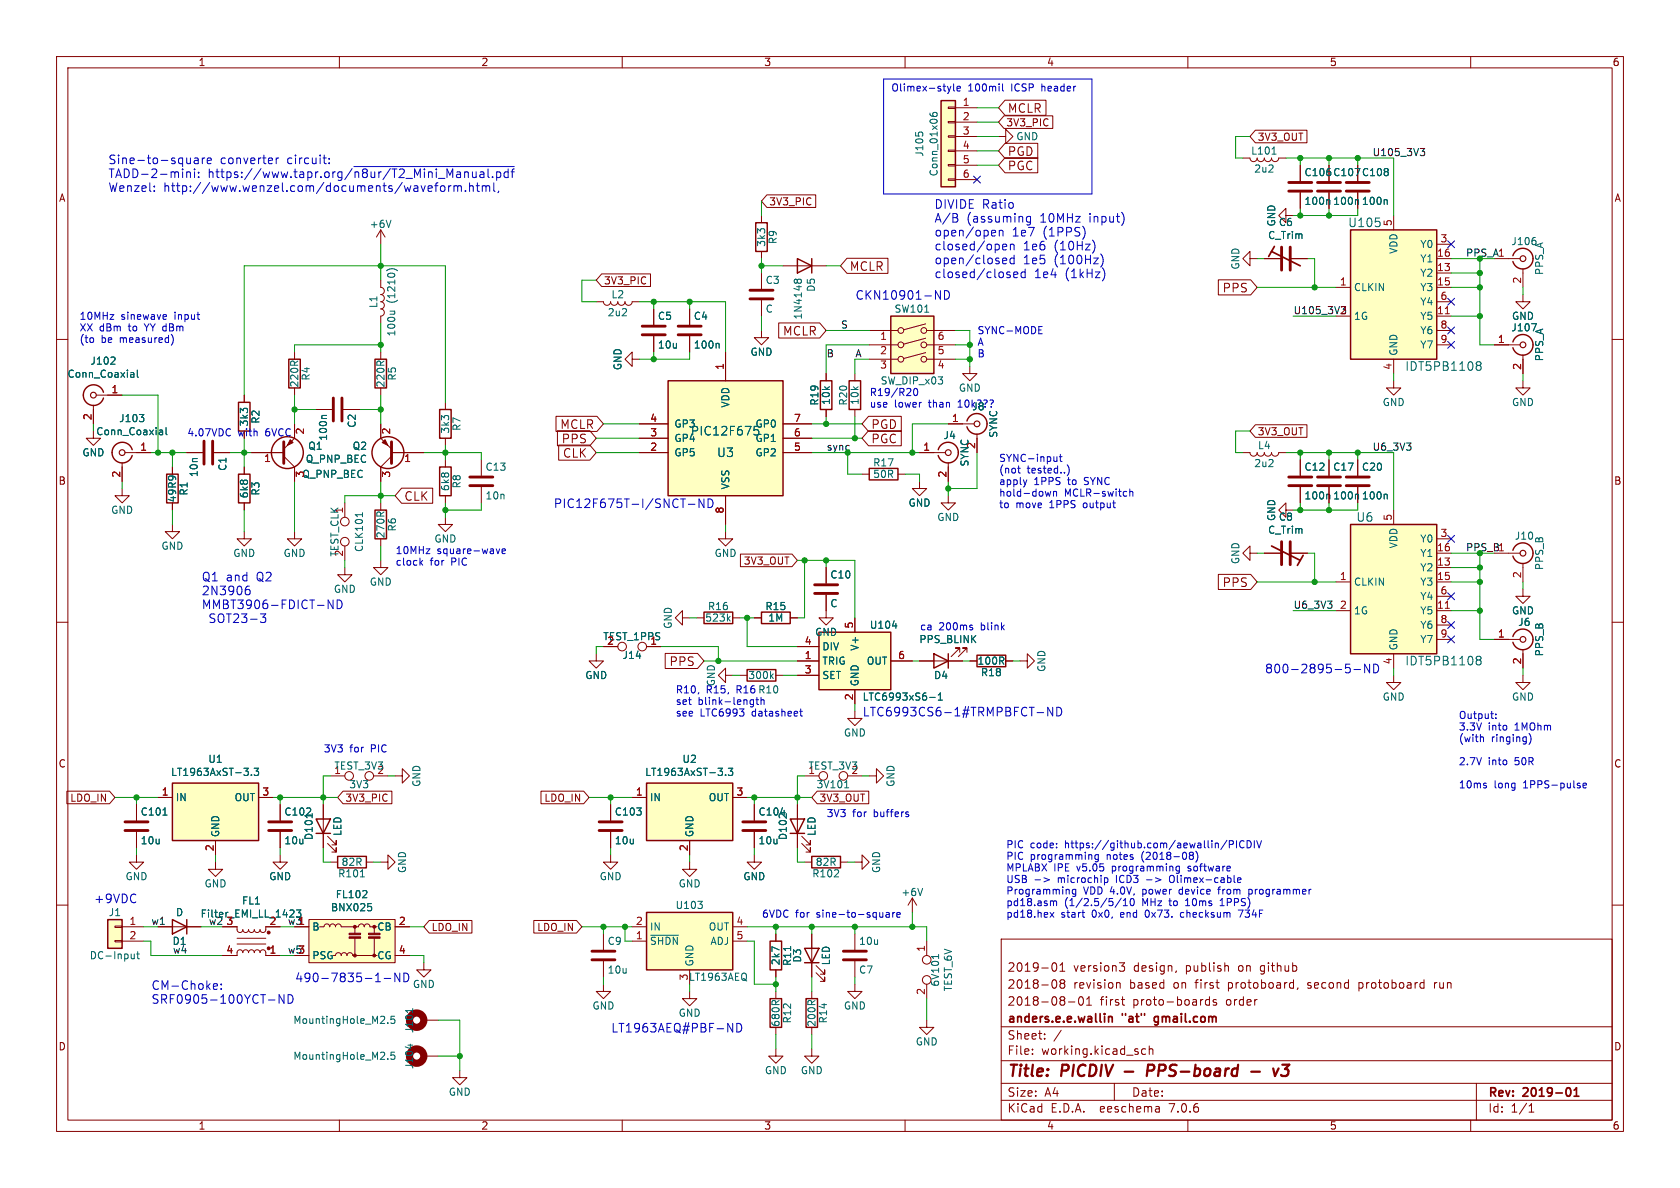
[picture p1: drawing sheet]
<svg xmlns="http://www.w3.org/2000/svg" width="297mm" height="210mm" viewBox="0 0 297 210" stroke-linecap="round" stroke-linejoin="round" font-family="sans-serif">
<defs><g id="words">
<g font-size="2.8" fill="#840000">
<text x="178" y="190.9">Title:</text>
<text x="187.7" y="190.9">PICDIV</text>
<text x="204.4" y="190.9">PPS-board</text>
</g>
<g font-size="2.1" fill="#840000">
<text x="178.1" y="20.1">MCLR</text>
<text x="178.1" y="27.8">PGD</text>
<text x="178.1" y="30.3">PGC</text>
<text x="150.1" y="48.1">MCLR</text>
<text x="216.1" y="51.9">PPS</text>
<text x="138.4" y="59.5">MCLR</text>
<text x="99" y="76">MCLR</text>
<text x="153.9" y="76">PGD</text>
<text x="99.2" y="78.6">PPS</text>
<text x="99.5" y="81.1">CLK</text>
<text x="153.9" y="78.6">PGC</text>
<text x="71.4" y="88.7">CLK</text>
<text x="216.1" y="104">PPS</text>
<text x="118.3" y="117.9">PPS</text>
<text x="178" y="172">2019-01</text>
<text x="189.7" y="172">version3</text>
<text x="200.5" y="172">design,</text>
<text x="209.8" y="172">publish</text>
<text x="219.2" y="172">on</text>
<text x="223.2" y="172">github</text>
<text x="178" y="178">2018-08-01</text>
<text x="178" y="175">2018-08</text>
<text x="189.7" y="175">revision</text>
<text x="194.4" y="178">first</text>
<text x="199.7" y="175">based</text>
<text x="200.3" y="178">proto-boards</text>
<text x="207.6" y="175">on</text>
<text x="211.6" y="175">first</text>
<text x="216.9" y="178">order</text>
<text x="217.5" y="175">protoboard,</text>
<text x="231.7" y="175">second</text>
<text x="240.9" y="175">protoboard</text>
<text x="254.4" y="175">run</text>
<text x="178" y="184">Sheet:</text>
<text x="178" y="181.2">anders.e.e.wallin</text>
<text x="198.5" y="181.2">&quot;at&quot;</text>
<text x="204.8" y="181.2">gmail.com</text>
<text x="178" y="186.7">File:</text>
<text x="184.1" y="186.7">working.kicad_sch</text>
<text x="178" y="196.9">KiCad</text>
<text x="178" y="194.1">Size:</text>
<text x="184.7" y="194.1">A4</text>
<text x="185.7" y="196.9">E.D.A.</text>
<text x="194.6" y="196.9">eeschema</text>
<text x="200" y="194.1">Date:</text>
<text x="207" y="196.9">7.0.6</text>
<text x="263" y="194.3">Rev:</text>
<text x="263" y="196.9">Id:</text>
<text x="267.1" y="196.9">1/1</text>
<text x="269.4" y="194.3">2019-01</text>
</g>
<g font-size="2.1" fill="#0000c2">
<text x="19" y="29.1">Sine-to-square</text>
<text x="38.9" y="29.1">converter</text>
<text x="50.8" y="29.1">circuit:</text>
<text x="19" y="31.6">TADD-2-mini:</text>
<text x="19" y="34">Wenzel:</text>
<text x="28.9" y="34">http://www.wenzel.com/documents/waveform.html,</text>
<text x="36.7" y="31.6">https://www.tapr.org/~{n8ur/T2_Mini_Manual.pdf}</text>
<text x="165.1" y="37">DIVIDE Ratio</text>
<text x="165.1" y="39.5">A/B</text>
<text x="165.1" y="41.9">open/open</text>
<text x="170.8" y="39.5">(assuming</text>
<text x="178.9" y="41.9">1e7</text>
<text x="183.9" y="39.5">10MHz</text>
<text x="184.4" y="41.9">(1PPS)</text>
<text x="192.7" y="39.5">input)</text>
<text x="165.1" y="44.4">closed/open</text>
<text x="165.1" y="46.8">open/closed</text>
<text x="180.9" y="44.4">1e6</text>
<text x="180.9" y="46.8">1e5</text>
<text x="186.4" y="44.4">(10Hz)</text>
<text x="186.4" y="46.8">(100Hz)</text>
<text x="151.1" y="53.1">CKN10901-ND</text>
<text x="165.1" y="49.3">closed/closed</text>
<text x="182.8" y="49.3">1e4</text>
<text x="188.3" y="49.3">(1kHz)</text>
<text x="97.8" y="89.9">PIC12F675T-I/SNCT-ND</text>
<text x="35.6" y="102.9">Q1</text>
<text x="35.6" y="105.3">2N3906</text>
<text x="35.6" y="107.8">MMBT3906-FDICT-ND</text>
<text x="39.9" y="102.9">and</text>
<text x="45.4" y="102.9">Q2</text>
<text x="36.9" y="110.2">SOT23-3</text>
<text x="223.5" y="119.1">800-2895-5-ND</text>
<text x="152.4" y="126.8">LTC6993CS6-1#TRMPBFCT-ND</text>
<text x="16.5" y="159.8">+9VDC</text>
<text x="52.1" y="173.7">490-7835-1-ND</text>
<text x="26.7" y="175.1">CM-Choke:</text>
<text x="26.7" y="177.6">SRF0905-100YCT-ND</text>
<text x="107.9" y="182.6">LT1963AEQ#PBF-ND</text>
</g>
<g font-size="2.1" fill="#006464">
<text x="238.2" y="40.4">U105</text>
<text x="248.3" y="65.8">IDT5PB1108</text>
<text x="122" y="77.2">PIC12F675</text>
<text x="126.7" y="81">U3</text>
<text x="239.7" y="92.4">U6</text>
<text x="248.3" y="117.8">IDT5PB1108</text>
</g>
<g font-size="1.8" fill="#840000">
<text x="35" y="11.9">1</text>
<text x="85" y="11.9">2</text>
<text x="135" y="11.9">3</text>
<text x="185" y="11.9">4</text>
<text x="235" y="11.9">5</text>
<text x="285" y="11.9">6</text>
<text x="177.8" y="22.5">3V3_PIC</text>
<text x="222.2" y="25.1">3V3_OUT</text>
<text x="10.3" y="35.9">A</text>
<text x="285.3" y="35.9">A</text>
<text x="135.9" y="36.5">3V3_PIC</text>
<text x="106.7" y="50.5">3V3_PIC</text>
<text x="42.1" y="77.2">with</text>
<text x="222.2" y="77.2">3V3_OUT</text>
<text x="10.3" y="85.9">B</text>
<text x="285.3" y="85.9">B</text>
<text x="131.4" y="100">3V3_OUT</text>
<text x="10.3" y="135.9">C</text>
<text x="285.3" y="135.9">C</text>
<text x="12.3" y="141.9">LDO_IN</text>
<text x="61" y="141.9">3V3_PIC</text>
<text x="96.1" y="141.9">LDO_IN</text>
<text x="144.8" y="141.9">3V3_OUT</text>
<text x="76.2" y="164.8">LDO_IN</text>
<text x="94.9" y="164.8">LDO_IN</text>
<text x="10.3" y="185.9">D</text>
<text x="285.3" y="185.9">D</text>
<text x="35" y="199.9">1</text>
<text x="85" y="199.9">2</text>
<text x="135" y="199.9">3</text>
<text x="185" y="199.9">4</text>
<text x="235" y="199.9">5</text>
<text x="285" y="199.9">6</text>
</g>
<g font-size="1.8" fill="#0000c2">
<text x="157.5" y="16.3">Olimex-style</text>
<text x="171.1" y="16.3">100mil</text>
<text x="178.9" y="16.3">ICSP</text>
<text x="184.4" y="16.3">header</text>
<text x="14" y="56.6">10MHz</text>
<text x="14" y="58.7">XX dBm</text>
<text x="21.4" y="56.6">sinewave</text>
<text x="22.8" y="58.7">to</text>
<text x="25.9" y="58.7">YY dBm</text>
<text x="30.9" y="56.6">input</text>
<text x="172.7" y="59.2">SYNC-MODE</text>
<text x="14" y="60.7">(to</text>
<text x="17.9" y="60.7">be</text>
<text x="21.3" y="60.7">measured)</text>
<text x="172.7" y="61.2">A</text>
<text x="172.7" y="63.3">B</text>
<text x="153.7" y="70.1">R19/R20</text>
<text x="155.6" y="68.2">SW_DIP_x03</text>
<text x="33" y="77.2">4.07VDC</text>
<text x="47" y="77.2">6VCC</text>
<text x="153.7" y="72.1">use</text>
<text x="158.1" y="72.1">lower</text>
<text x="164.3" y="72.1">than</text>
<text x="169.6" y="72.1">10k???</text>
<text x="176.5" y="81.7">SYNC-input</text>
<text x="176.5" y="83.8">(not</text>
<text x="181.6" y="83.8">tested..)</text>
<text x="176.5" y="85.8">apply</text>
<text x="176.5" y="87.9">hold-down</text>
<text x="176.5" y="89.9">to</text>
<text x="179.6" y="89.9">move</text>
<text x="182.8" y="85.8">1PPS</text>
<text x="185.6" y="89.9">1PPS</text>
<text x="188.2" y="87.9">MCLR-switch</text>
<text x="188.9" y="85.8">to</text>
<text x="191.8" y="89.9">output</text>
<text x="192" y="85.8">SYNC</text>
<text x="69.8" y="98">10MHz</text>
<text x="69.8" y="100.1">clock</text>
<text x="76" y="100.1">for</text>
<text x="77.2" y="98">square-wave</text>
<text x="79.9" y="100.1">PIC</text>
<text x="162.6" y="111.5">ca</text>
<text x="166" y="111.5">200ms</text>
<text x="173.5" y="111.5">blink</text>
<text x="119.4" y="122.7">R10,</text>
<text x="119.4" y="124.7">set</text>
<text x="123.4" y="124.7">blink-length</text>
<text x="124.8" y="122.7">R15,</text>
<text x="126.6" y="121.4" transform="rotate(-90 126.6 121.4)">GND</text>
<text x="130.3" y="122.7">R16 R10</text>
<text x="119.4" y="126.8">see</text>
<text x="123.8" y="126.8">LTC6993</text>
<text x="133" y="126.8">datasheet</text>
<text x="257.8" y="127.2">Output:</text>
<text x="257.8" y="129.2">3.3V</text>
<text x="257.8" y="131.3">(with</text>
<text x="263.1" y="129.2">into</text>
<text x="263.6" y="131.3">ringing)</text>
<text x="267.9" y="129.2">1MOhm</text>
<text x="57.1" y="133.1">3V3</text>
<text x="61.8" y="133.1">for</text>
<text x="65.7" y="133.1">PIC</text>
<text x="257.8" y="135.4">2.7V</text>
<text x="263.1" y="135.4">into</text>
<text x="267.9" y="135.4">50R</text>
<text x="257.8" y="139.5">10ms</text>
<text x="264.1" y="139.5">long</text>
<text x="269.4" y="139.5">1PPS-pulse</text>
<text x="146" y="144.5">3V3</text>
<text x="150.7" y="144.5">for</text>
<text x="154.6" y="144.5">buffers</text>
<text x="177.8" y="150">PIC</text>
<text x="177.8" y="152.1">PIC</text>
<text x="177.8" y="154.1">MPLABX</text>
<text x="182.1" y="150">code:</text>
<text x="182.1" y="152.1">programming</text>
<text x="186.3" y="154.1">IPE</text>
<text x="188.4" y="150">https://github.com/aewallin/PICDIV</text>
<text x="190.5" y="154.1">v5.05</text>
<text x="195.7" y="152.1">notes</text>
<text x="196.9" y="154.1">programming</text>
<text x="202.1" y="152.1">(2018-08)</text>
<text x="210.5" y="154.1">software</text>
<text x="177.8" y="156.2">USB</text>
<text x="177.8" y="158.2">Programming</text>
<text x="177.8" y="160.3">pd18.asm</text>
<text x="187.1" y="156.2">microchip</text>
<text x="188.2" y="160.3">(1/2.5/5/10</text>
<text x="191.5" y="158.2">VDD 4.0V,</text>
<text x="197.6" y="156.2">ICD3</text>
<text x="202" y="160.3">MHz</text>
<text x="202.2" y="158.2">power</text>
<text x="203.1" y="156.2">-&gt;</text>
<text x="207" y="160.3">to</text>
<text x="207.4" y="156.2">Olimex-cable</text>
<text x="208.9" y="158.2">device</text>
<text x="210.1" y="160.3">10ms</text>
<text x="216.1" y="158.2">from</text>
<text x="216.4" y="160.3">1PPS)</text>
<text x="221.6" y="158.2">programmer</text>
<text x="134.6" y="162.3">6VDC</text>
<text x="140.6" y="162.3">for</text>
<text x="144.5" y="162.3">sine-to-square</text>
<text x="177.8" y="162.3">pd18.hex</text>
<text x="187.6" y="162.3">start</text>
<text x="193.1" y="162.3">0x0,</text>
<text x="198.4" y="162.3">end</text>
<text x="202.9" y="162.3">0x73.</text>
<text x="209.4" y="162.3">checksum</text>
<text x="219.8" y="162.3">734F</text>
</g>
<g font-size="1.8" fill="#a90000">
<text x="170.1" y="18.8">1</text>
<text x="170.1" y="21.3">2</text>
<text x="170.1" y="23.9">3</text>
<text x="170.1" y="26.4">4</text>
<text x="170.1" y="29">5</text>
<text x="170.1" y="31.5">6</text>
<text x="246.1" y="40.1" transform="rotate(-90 246.1 40.1)">5</text>
<text x="254" y="45.5">16</text>
<text x="254.6" y="42.9">3</text>
<text x="236.8" y="50.5">1</text>
<text x="254" y="48">13</text>
<text x="254" y="50.5">15</text>
<text x="254.6" y="53.1">6</text>
<text x="269" y="50.2" transform="rotate(-90 269 50.2)">2</text>
<text x="254" y="55.6">11</text>
<text x="254.6" y="58.2">8</text>
<text x="128" y="65.5" transform="rotate(-90 128 65.5)">1</text>
<text x="155.5" y="60.4">1</text>
<text x="155.5" y="62.9">2</text>
<text x="155.5" y="65.5">3</text>
<text x="165.7" y="65.5">4</text>
<text x="165.7" y="62.9">5</text>
<text x="165.7" y="60.4">6</text>
<text x="246.1" y="65.5" transform="rotate(-90 246.1 65.5)">4</text>
<text x="254.6" y="60.7">9</text>
<text x="264.7" y="60.7">1</text>
<text x="269" y="65.5" transform="rotate(-90 269 65.5)">2</text>
<text x="19.6" y="69.6">1</text>
<text x="16.3" y="74.4" transform="rotate(-90 16.3 74.4)">2</text>
<text x="54.1" y="76.9" transform="rotate(-90 54.1 76.9)">2</text>
<text x="69.3" y="76.9" transform="rotate(-90 69.3 76.9)">2</text>
<text x="114.9" y="77.2">3</text>
<text x="114.9" y="74.7">4</text>
<text x="140.3" y="77.2">6</text>
<text x="140.3" y="74.7">7</text>
<text x="168.2" y="74.7">1</text>
<text x="24.7" y="79.8">1</text>
<text x="46.6" y="82">1</text>
<text x="71.4" y="82">1</text>
<text x="114.9" y="79.8">2</text>
<text x="140.3" y="79.8">5</text>
<text x="163.1" y="79.8">1</text>
<text x="21.3" y="84.5" transform="rotate(-90 21.3 84.5)">2</text>
<text x="54.1" y="84.5" transform="rotate(-90 54.1 84.5)">3</text>
<text x="69.3" y="84.5" transform="rotate(-90 69.3 84.5)">3</text>
<text x="167.4" y="84.5" transform="rotate(-90 167.4 84.5)">2</text>
<text x="128" y="90.9" transform="rotate(-90 128 90.9)">8</text>
<text x="246.1" y="92.1" transform="rotate(-90 246.1 92.1)">5</text>
<text x="254.6" y="95">3</text>
<text x="60.7" y="98.5" transform="rotate(-90 60.7 98.5)">2</text>
<text x="254" y="100.1">13</text>
<text x="254" y="97.5">16</text>
<text x="236.8" y="102.6">1</text>
<text x="236.8" y="107.7">2</text>
<text x="254" y="107.7">11</text>
<text x="254" y="102.6">15</text>
<text x="254.6" y="105.2">6</text>
<text x="269" y="102.3" transform="rotate(-90 269 102.3)">2</text>
<text x="150.9" y="111.2" transform="rotate(-90 150.9 111.2)">5</text>
<text x="254.6" y="110.2">8</text>
<text x="254.6" y="112.8">9</text>
<text x="264.7" y="112.8">1</text>
<text x="107.2" y="114">2</text>
<text x="114.9" y="114">1</text>
<text x="142.2" y="116.6">1</text>
<text x="142.2" y="119.1">3</text>
<text x="142.2" y="114">4</text>
<text x="158.7" y="116.6">6</text>
<text x="246.1" y="117.5" transform="rotate(-90 246.1 117.5)">4</text>
<text x="269" y="117.5" transform="rotate(-90 269 117.5)">2</text>
<text x="150.9" y="123.9" transform="rotate(-90 150.9 123.9)">2</text>
<text x="59" y="136.9">1</text>
<text x="142.8" y="136.9">1</text>
<text x="28.5" y="140.7">1</text>
<text x="46.3" y="140.7">3</text>
<text x="112.3" y="140.7">1</text>
<text x="130.1" y="140.7">3</text>
<text x="37.8" y="150.6" transform="rotate(-90 37.8 150.6)">2</text>
<text x="121.7" y="150.6" transform="rotate(-90 121.7 150.6)">2</text>
<text x="22.8" y="163.6">1</text>
<text x="22.8" y="166.1">2</text>
<text x="39.9" y="163.6">3</text>
<text x="47.6" y="163.6">2</text>
<text x="70.4" y="163.6">2</text>
<text x="112.3" y="166.1">1</text>
<text x="112.3" y="163.6">2</text>
<text x="130.1" y="163.6">4</text>
<text x="130.1" y="166.1">5</text>
<text x="39.9" y="168.7">4</text>
<text x="47.6" y="168.7">1</text>
<text x="52.6" y="168.7">3</text>
<text x="70.4" y="168.7">4</text>
<text x="163.6" y="168.3" transform="rotate(-90 163.6 168.3)">1</text>
<text x="163.6" y="176" transform="rotate(-90 163.6 176)">2</text>
</g>
<g font-size="1.8" fill="#006464">
<text x="163.4" y="27.8" transform="rotate(-90 163.4 27.8)">J105</text>
<text x="179.6" y="25">GND</text>
<text x="221.1" y="27.5">L101</text>
<text x="166" y="31.3" transform="rotate(-90 166 31.3)">Conn_01x06</text>
<text x="221.6" y="30.7">2u2</text>
<text x="230.5" y="31.3">C106</text>
<text x="235.6" y="31.3">C107</text>
<text x="240.7" y="31.3">C108</text>
<text x="65.3" y="40.5">+6V</text>
<text x="225.7" y="40.1" transform="rotate(-90 225.7 40.1)">GND</text>
<text x="226" y="40.2">C6</text>
<text x="230.5" y="36.4">100n</text>
<text x="235.6" y="36.4">100n</text>
<text x="240.7" y="36.4">100n</text>
<text x="135.5" y="43.7" transform="rotate(-90 135.5 43.7)">3k3</text>
<text x="137.5" y="43.3" transform="rotate(-90 137.5 43.3)">R9</text>
<text x="219.3" y="47.8" transform="rotate(-90 219.3 47.8)">GND</text>
<text x="224.1" y="42.5">C_Trim</text>
<text x="247.2" y="45" transform="rotate(-90 247.2 45)">VDD</text>
<text x="251" y="46.6">Y1</text>
<text x="251" y="44">Y0</text>
<text x="267.1" y="43.5">J106</text>
<text x="70.1" y="53.6" transform="rotate(-90 70.1 53.6)">(1210)</text>
<text x="108" y="52.9">L2</text>
<text x="135.3" y="50.4">C3</text>
<text x="144.3" y="51.7" transform="rotate(-90 144.3 51.7)">D5</text>
<text x="239.3" y="51.7">CLKIN</text>
<text x="251" y="49.1">Y2</text>
<text x="251" y="51.7">Y3</text>
<text x="273" y="48.7" transform="rotate(-90 273 48.7)">PPS_A</text>
<text x="66.9" y="54.6" transform="rotate(-90 66.9 54.6)">L1</text>
<text x="70.1" y="59.6" transform="rotate(-90 70.1 59.6)">100u</text>
<text x="107.3" y="56.1">2u2</text>
<text x="116.2" y="56.7">C5</text>
<text x="122.6" y="56.7">C4</text>
<text x="135.3" y="55.5">C</text>
<text x="142" y="56.6" transform="rotate(-90 142 56.6)">1N4148</text>
<text x="158" y="55.5">SW101</text>
<text x="239.3" y="56.7">1G</text>
<text x="251" y="56.7">Y5</text>
<text x="251" y="54.2">Y4</text>
<text x="251" y="59.3">Y6</text>
<text x="267.1" y="58.8">J107</text>
<text x="267.2" y="56.7">GND</text>
<text x="15.9" y="64.7">J102</text>
<text x="110.1" y="65.5" transform="rotate(-90 110.1 65.5)">GND</text>
<text x="116.2" y="61.8">10u</text>
<text x="122.6" y="61.8">100n</text>
<text x="132.6" y="63.1">GND</text>
<text x="247.2" y="63" transform="rotate(-90 247.2 63)">GND</text>
<text x="251" y="61.8">Y7</text>
<text x="273" y="64" transform="rotate(-90 273 64)">PPS_A</text>
<text x="11.8" y="67">Conn_Coaxial</text>
<text x="52.9" y="68.6" transform="rotate(-90 52.9 68.6)">220R</text>
<text x="55" y="67.4" transform="rotate(-90 55 67.4)">R4</text>
<text x="68.2" y="68.6" transform="rotate(-90 68.2 68.6)">220R</text>
<text x="70.2" y="67.4" transform="rotate(-90 70.2 67.4)">R5</text>
<text x="144.9" y="71.8" transform="rotate(-90 144.9 71.8)">R19</text>
<text x="146.9" y="71.7" transform="rotate(-90 146.9 71.7)">10k</text>
<text x="150" y="71.8" transform="rotate(-90 150 71.8)">R20</text>
<text x="152" y="71.7" transform="rotate(-90 152 71.7)">10k</text>
<text x="169.4" y="69.4">GND</text>
<text x="244.3" y="72">GND</text>
<text x="267.2" y="72">GND</text>
<text x="16.9" y="77.1">Conn_Coaxial</text>
<text x="21" y="74.8">J103</text>
<text x="44" y="75.5" transform="rotate(-90 44 75.5)">3k3</text>
<text x="46.1" y="75" transform="rotate(-90 46.1 75)">R2</text>
<text x="63.1" y="75.7" transform="rotate(-90 63.1 75.7)">C2</text>
<text x="79.6" y="76.8" transform="rotate(-90 79.6 76.8)">3k3</text>
<text x="81.6" y="76.3" transform="rotate(-90 81.6 76.3)">R7</text>
<text x="119.1" y="75.8">GP3</text>
<text x="129.1" y="72.2" transform="rotate(-90 129.1 72.2)">VDD</text>
<text x="133.5" y="75.8">GP0</text>
<text x="166.7" y="77.8">J4</text>
<text x="171.8" y="72.7">J8</text>
<text x="176.5" y="77.5" transform="rotate(-90 176.5 77.5)">SYNC</text>
<text x="14.5" y="80.9">GND</text>
<text x="40.2" y="83.3" transform="rotate(-90 40.2 83.3)">C1</text>
<text x="54" y="82">Q_PNP_BEC</text>
<text x="54.4" y="79.7">Q1</text>
<text x="58" y="78" transform="rotate(-90 58 78)">100n</text>
<text x="62.2" y="79.7">Q2</text>
<text x="85.7" y="83.4">C13</text>
<text x="119.1" y="80.9">GP5</text>
<text x="119.1" y="78.3">GP4</text>
<text x="133.5" y="80.9">GP2</text>
<text x="133.5" y="78.3">GP1</text>
<text x="154.3" y="82.7">R17</text>
<text x="171.4" y="82.6" transform="rotate(-90 171.4 82.6)">SYNC</text>
<text x="172.5" y="79.4" transform="rotate(-90 172.5 79.4)">2</text>
<text x="221.6" y="82.8">2u2</text>
<text x="222.3" y="79.6">L4</text>
<text x="230.5" y="83.4">C12</text>
<text x="235.6" y="83.4">C17</text>
<text x="240.7" y="83.4">C20</text>
<text x="31.3" y="88.9" transform="rotate(-90 31.3 88.9)">49R9</text>
<text x="33.4" y="87.7" transform="rotate(-90 33.4 87.7)">R1</text>
<text x="35.2" y="84.4" transform="rotate(-90 35.2 84.4)">10n</text>
<text x="44" y="88.2" transform="rotate(-90 44 88.2)">6k8</text>
<text x="46.1" y="87.7" transform="rotate(-90 46.1 87.7)">R3</text>
<text x="53.3" y="84.7">Q_PNP_BEC</text>
<text x="79.6" y="86.9" transform="rotate(-90 79.6 86.9)">6k8</text>
<text x="81.6" y="86.4" transform="rotate(-90 81.6 86.4)">R8</text>
<text x="85.7" y="88.5">10n</text>
<text x="129.1" y="86.6" transform="rotate(-90 129.1 86.6)">VSS</text>
<text x="154.3" y="84.7">50R</text>
<text x="160.5" y="89.8">GND</text>
<text x="230.5" y="88.5">100n</text>
<text x="235.6" y="88.5">100n</text>
<text x="240.7" y="88.5">100n</text>
<text x="19.6" y="91">GND</text>
<text x="60.7" y="90.9" transform="rotate(-90 60.7 90.9)">1</text>
<text x="68.2" y="95.3" transform="rotate(-90 68.2 95.3)">270R</text>
<text x="70.2" y="94.1" transform="rotate(-90 70.2 94.1)">R6</text>
<text x="165.6" y="92.3">GND</text>
<text x="224.1" y="94.6">C_Trim</text>
<text x="225.7" y="92.2" transform="rotate(-90 225.7 92.2)">GND</text>
<text x="226" y="92.3">C8</text>
<text x="267.7" y="95.6">J10</text>
<text x="28.4" y="97.4">GND</text>
<text x="41.1" y="98.7">GND</text>
<text x="50" y="98.7">GND</text>
<text x="60" y="98.5" transform="rotate(-90 60 98.5)">TEST_CLK</text>
<text x="64.4" y="97.7" transform="rotate(-90 64.4 97.7)">CLK101</text>
<text x="76.7" y="96.1">GND</text>
<text x="126.2" y="98.7">GND</text>
<text x="219.3" y="99.8" transform="rotate(-90 219.3 99.8)">GND</text>
<text x="247.2" y="97" transform="rotate(-90 247.2 97)">VDD</text>
<text x="251" y="101.2">Y2</text>
<text x="251" y="98.7">Y1</text>
<text x="251" y="96.1">Y0</text>
<text x="273" y="100.9" transform="rotate(-90 273 100.9)">PPS_B</text>
<text x="58.9" y="105">GND</text>
<text x="65.3" y="103.7">GND</text>
<text x="146.7" y="102.5">C10</text>
<text x="146.7" y="107.5">C</text>
<text x="239.3" y="103.7">CLKIN</text>
<text x="251" y="103.7">Y3</text>
<text x="251" y="106.3">Y4</text>
<text x="106.5" y="113.4">TEST_1PPS</text>
<text x="119" y="111.3" transform="rotate(-90 119 111.3)">GND</text>
<text x="124.6" y="110.1">523k</text>
<text x="125.1" y="108.1">R16</text>
<text x="135.2" y="108.1">R15</text>
<text x="135.7" y="110.1">1M</text>
<text x="144" y="112.6">GND</text>
<text x="153.7" y="111.4">U104</text>
<text x="162.4" y="113.9">PPS_BLINK</text>
<text x="239.3" y="108.8">1G</text>
<text x="251" y="108.8">Y5</text>
<text x="251" y="111.4">Y6</text>
<text x="251" y="113.9">Y7</text>
<text x="267.2" y="108.8">GND</text>
<text x="268.3" y="110.8">J6</text>
<text x="110" y="116.7">J14</text>
<text x="145.3" y="117.7">TRIG</text>
<text x="145.3" y="115.2">DIV</text>
<text x="152" y="115.1" transform="rotate(-90 152 115.1)">V+</text>
<text x="153.1" y="117.7">OUT</text>
<text x="172.7" y="117.7">100R</text>
<text x="173.3" y="119.7">R18</text>
<text x="185" y="118.9" transform="rotate(-90 185 118.9)">GND</text>
<text x="247.2" y="115.1" transform="rotate(-90 247.2 115.1)">GND</text>
<text x="273" y="116.1" transform="rotate(-90 273 116.1)">PPS_B</text>
<text x="103.4" y="120.2">GND</text>
<text x="132.2" y="120.2">300k</text>
<text x="145.3" y="120.2">SET</text>
<text x="152" y="121.4" transform="rotate(-90 152 121.4)">GND</text>
<text x="152.4" y="124.1">LTC6993xS6-1</text>
<text x="165" y="120.2">D4</text>
<text x="244.3" y="124.1">GND</text>
<text x="267.2" y="124.1">GND</text>
<text x="149.1" y="130.4">GND</text>
<text x="30.1" y="137.4">LT1963AxST-3.3</text>
<text x="36.7" y="135.1">U1</text>
<text x="59" y="136.2">TEST_3V3</text>
<text x="66.6" y="136.9">2</text>
<text x="114" y="137.4">LT1963AxST-3.3</text>
<text x="120.5" y="135.1">U2</text>
<text x="142.8" y="136.2">TEST_3V3</text>
<text x="150.4" y="136.9">2</text>
<text x="31" y="141.8">IN</text>
<text x="41.4" y="141.8">OUT</text>
<text x="61.6" y="139.5">3V3</text>
<text x="74.5" y="139.2" transform="rotate(-90 74.5 139.2)">GND</text>
<text x="114.8" y="141.8">IN</text>
<text x="125.2" y="141.8">OUT</text>
<text x="144.3" y="139.5">3V101</text>
<text x="158.3" y="139.2" transform="rotate(-90 158.3 139.2)">GND</text>
<text x="24.8" y="144.4">C101</text>
<text x="24.8" y="149.5">10u</text>
<text x="39" y="148.1" transform="rotate(-90 39 148.1)">GND</text>
<text x="50.2" y="144.4">C102</text>
<text x="50.2" y="149.5">10u</text>
<text x="55.5" y="148.6" transform="rotate(-90 55.5 148.6)">D101</text>
<text x="60.6" y="147.9" transform="rotate(-90 60.6 147.9)">LED</text>
<text x="108.6" y="144.4">C103</text>
<text x="108.6" y="149.5">10u</text>
<text x="122.8" y="148.1" transform="rotate(-90 122.8 148.1)">GND</text>
<text x="134" y="144.4">C104</text>
<text x="134" y="149.5">10u</text>
<text x="139.3" y="148.6" transform="rotate(-90 139.3 148.6)">D102</text>
<text x="144.4" y="147.9" transform="rotate(-90 144.4 147.9)">LED</text>
<text x="22.1" y="155.8">GND</text>
<text x="47.5" y="155.8">GND</text>
<text x="59.7" y="155.3">R101</text>
<text x="60.3" y="153.3">82R</text>
<text x="72" y="154.4" transform="rotate(-90 72 154.4)">GND</text>
<text x="105.9" y="155.8">GND</text>
<text x="131.3" y="155.8">GND</text>
<text x="143.5" y="155.3">R102</text>
<text x="144.1" y="153.3">82R</text>
<text x="155.8" y="154.4" transform="rotate(-90 155.8 154.4)">GND</text>
<text x="36.1" y="157.1">GND</text>
<text x="42.7" y="160.1">FL1</text>
<text x="58.4" y="161.3">BNX025</text>
<text x="59.3" y="159">FL102</text>
<text x="119.3" y="160.9">U103</text>
<text x="119.9" y="157.1">GND</text>
<text x="159.3" y="158.6">+6V</text>
<text x="19.1" y="162.2">J1</text>
<text x="30.4" y="167.2">D1</text>
<text x="31" y="162.2">D</text>
<text x="35.4" y="162.4">Filter_EMI_LL_1423</text>
<text x="36.8" y="163.6">w2</text>
<text x="50.8" y="163.6">w31</text>
<text x="52.6" y="163.6">1</text>
<text x="55.1" y="164.7">B</text>
<text x="66.6" y="164.7">CB</text>
<text x="107.3" y="167.2">C9</text>
<text x="114.8" y="167.2">~{SHDN}</text>
<text x="114.8" y="164.7">IN</text>
<text x="125.2" y="164.7">OUT</text>
<text x="125.5" y="167.2">ADJ</text>
<text x="151.8" y="167.2">10u</text>
<text x="15.8" y="169.8">DC-Input</text>
<text x="55.1" y="169.8">PSG</text>
<text x="66.6" y="169.8">CG</text>
<text x="107.3" y="172.3">10u</text>
<text x="121.7" y="173.4" transform="rotate(-90 121.7 173.4)">3</text>
<text x="121.7" y="173.6">LT1963AEQ</text>
<text x="122.8" y="170.9" transform="rotate(-90 122.8 170.9)">GND</text>
<text x="138" y="170.7" transform="rotate(-90 138 170.7)">2k7</text>
<text x="140.1" y="170.9" transform="rotate(-90 140.1 170.9)">R11</text>
<text x="141.8" y="170.3" transform="rotate(-90 141.8 170.3)">D3</text>
<text x="146.9" y="170.7" transform="rotate(-90 146.9 170.7)">LED</text>
<text x="151.8" y="172.3">C7</text>
<text x="72.9" y="174.9">GND</text>
<text x="104.6" y="178.7">GND</text>
<text x="119.9" y="179.9">GND</text>
<text x="149.1" y="178.7">GND</text>
<text x="166.2" y="174.5" transform="rotate(-90 166.2 174.5)">6V101</text>
<text x="168.5" y="175.3" transform="rotate(-90 168.5 175.3)">TEST_6V</text>
<text x="51.8" y="181.2">MountingHole_M2.5</text>
<text x="73.3" y="182.7" transform="rotate(-90 73.3 182.7)">J101</text>
<text x="138" y="181.6" transform="rotate(-90 138 181.6)">680R</text>
<text x="140.1" y="181" transform="rotate(-90 140.1 181)">R12</text>
<text x="144.4" y="181.6" transform="rotate(-90 144.4 181.6)">200R</text>
<text x="146.4" y="181" transform="rotate(-90 146.4 181)">R14</text>
<text x="161.8" y="185">GND</text>
<text x="51.8" y="187.6">MountingHole_M2.5</text>
<text x="73.3" y="189.1" transform="rotate(-90 73.3 189.1)">J104</text>
<text x="135.1" y="190.1">GND</text>
<text x="141.5" y="190.1">GND</text>
<text x="79.2" y="193.9">GND</text>
</g>
<g font-size="1.8" fill="#0f0f0f">
<text x="242.6" y="27.7">U105_3V3</text>
<text x="148.6" y="58.2">S</text>
<text x="228.6" y="55.6">U105_3V32</text>
<text x="146" y="63.2">B</text>
<text x="151.1" y="63.2">A</text>
<text x="146" y="79.7">sync</text>
<text x="242.6" y="79.7">U6_3V3</text>
<text x="228.6" y="107.7">U6_3V3</text>
<text x="26.7" y="163.6">w1</text>
<text x="30.5" y="168.6">w4</text>
<text x="50.8" y="168.6">w53</text>
</g>
<g font-size="1.8" fill="#009600">
<text x="259.1" y="45.5">PPS_A1</text>
<text x="259.1" y="97.5">PPS_B1</text>
</g>
</g></defs>
<g fill="none" stroke="#840000" stroke-width=".18">
<path d="M10 10h277v190h-277zM12 12h273v186h-273zM60 10v2M110 10v2M160 10v2M167.6 18.9h1.3v.3h-1.3zM168.9 19.1h3.8M177.7 17.7h7.2v2.7h-7.2l-1.2-1.3zM210 10v2M260 10v2M134.6 38.1v1.3M135.6 34.4h8.6v2.3h-8.6l-1-1.1z"/>
<path d="M167.6 31.6h1.3v.3h-1.3zM167.6 29.1h1.3v.2h-1.3zM167.6 26.5h1.3v.3h-1.3zM167.6 24h1.3v.3h-1.3zM167.6 21.5h1.3v.2h-1.3zM168.9 21.6h3.8M168.9 24.1h3.8M168.9 26.7h3.8M168.9 29.2h3.8M168.9 31.8h3.8M176.5 24.1h1.3v-1.2l1.3 1.2-1.3 1.3v-1.3M177.5 20.5h8.6v2.2h-8.6l-1-1.1z"/>
<path d="M177.7 27.9h5.8v2.6h-5.8l-1.2-1.3zM177.7 25.3h5.8v2.7h-5.8l-1.2-1.3zM219.7 27.9h1.3a.64 .64 0 0 0 .6 .7 .64 .64 0 0 0 .6-.7 .64 .64 0 0 0 .7 .7 .64 .64 0 0 0 .6-.7 .64 .64 0 0 0 .7 .7 .64 .64 0 0 0 .6-.7 .64 .64 0 0 0 .6 .7 .64 .64 0 0 0 .7-.7h1.2M221.9 23h9.2v2.2h-9.2l-.9-1.1zM227.3 38.1v-1.3l-1.2 1.3 1.2 1.3v-1.3h1.3M229.9 29.2v2.8M229.9 34v2.8M234.9 29.2v2.8M234.9 34v2.8M240 29.2v2.8M240 34v2.8M246.4 38.1v2.5"/>
<path d="M10 60h2M67.3 49.5v1.3a.64 .64 0 0 1 .6 .6 .64 .64 0 0 1-.6 .7 .64 .64 0 0 1 .6 .6 .64 .64 0 0 1-.6 .6 .64 .64 0 0 1 .6 .7 .64 .64 0 0 1-.6 .6 .64 .64 0 0 1 .6 .6 .64 .64 0 0 1-.6 .7v1.3M67.3 40.6v2.6M67.3 40.6l-.8 1.3M67.3 40.6l.8 1.3M105.4 53.3h1.3a.64 .64 0 0 0 .6 .7 .64 .64 0 0 0 .6-.7 .64 .64 0 0 0 .7 .7 .64 .64 0 0 0 .6-.7 .64 .64 0 0 0 .7 .7 .64 .64 0 0 0 .6-.7 .64 .64 0 0 0 .6 .7 .64 .64 0 0 0 .7-.7h1.2M106.4 48.4h8.6v2.2h-8.6l-1-1.1zM115.6 54.6v2.8M115.6 59.4v2.8M121.9 54.6v2.8M121.9 59.4v2.8M134.6 58.4v1.3h1.3l-1.3 1.3-1.3-1.3h1.3"/>
<path d="M134.6 44.5v1.2M134.6 48.3v2.8M134.6 53.1v2.8M137.7 57.1h7.2l1.1 1.3-1.1 1.4h-7.2zM138.4 47h7.6M149.7 45.7h7.3v2.6h-7.3l-1.1-1.3zM153.7 58.4h5M163.7 59.8l-3.9 1M163.7 57.3l-3.9 1M163.8 58.4h5.1M215.4 49.5h5.7l1.1 1.3-1.1 1.3h-5.7zM221 45.7v-1.2l-1.3 1.2 1.3 1.3v-1.3h1.2"/>
<path d="M223.5 45.7h3.1M228.1 45.7h3M236.2 50.8h2.6M236.2 55.9h2.6M254 53.3h2.5M254 45.7h2.5M254 50.8h2.5M254 55.9h2.5M254 48.3h2.5M254 43.2h2.5M254 58.4h2.5M264.2 45.7h4.5"/>
<path d="M269.2 52.1v1.2h1.3l-1.3 1.3-1.2-1.3h1.2M269.2 47.5v3.3M285 60h2M16.5 76.2v1.3h1.3l-1.3 1.2-1.3-1.2h1.3M16.5 71.6v3.3M17 69.9h4.6M43.2 69.9v1.2M52.1 74.9v2.6l-1.9 1.9M52.1 62.2v1.3M52.1 68.6v1.3M55.9 72.4h2.8M60.7 72.4h2.8"/>
<path d="M67.3 74.9v2.6l1.9 1.9M67.3 62.2v1.3M67.3 68.6v1.3M78.7 71.1v1.3M78.7 77.5v1.2M98.3 73.6h7.2l1.2 1.3-1.2 1.4h-7.2zM98.5 76.1h5.8l1.1 1.4-1.1 1.3h-5.8zM98.8 78.7h5.5l1.1 1.3-1.1 1.3h-5.5zM111.8 63.5v-1.3l-1.3 1.3 1.3 1.3v-1.3h1.2M113 77.5h5.1M113 74.9h5.1M128.3 62.2v5.1"/>
<path d="M138.4 77.5h5.1M138.4 74.9h5.1M146 66v1.3M146 72.4v1.3M151.1 66v1.3M151.1 72.4v1.3M153.5 73.6h5.8v2.7h-5.8l-1.1-1.4zM153.5 76.1h5.8v2.7h-5.8l-1.1-1.3zM153.7 61h5M153.7 63.5h5M163.7 62.3l-3.9 1.1M163.8 61h5.1"/>
<path d="M163.8 63.5h5.1M167.6 74.9h4.6M171.4 64.8v1.2h1.3l-1.3 1.3-1.2-1.3h1.2M172.7 76.7v3.3M221.9 75.1h9.2v2.2h-9.2l-.9-1.1zM246.4 67.3v1.3h1.2l-1.2 1.3-1.3-1.3h1.3M246.4 63.5v2.5M254 61h2.5M264.2 61h4.5M269.2 67.3v1.3h1.3l-1.3 1.3-1.2-1.3h1.2M269.2 62.7v3.3M21.6 86.4v1.2h1.3l-1.3 1.3-1.3-1.3h1.3"/>
<path d="M21.6 81.8v3.3M22.1 80h4.6M30.5 92.7v1.3h1.2l-1.2 1.3-1.3-1.3h1.3M30.5 82.6v1.2M30.5 88.9v1.3M33 80h2.8M37.8 80h2.8M43.2 94v1.3h1.2l-1.2 1.2-1.3-1.2h1.3M43.2 82.6v1.2M43.2 88.9v1.3M44.4 80h5.8M50.2 80.6l1.9 2v2.5"/>
<path d="M52.1 94v1.3h1.2l-1.2 1.2-1.3-1.2h1.3M61 88.9v2.5M61 96.5v2.6M67.3 99.1v1.2h1.3l-1.3 1.3-1.3-1.3h1.3M67.3 88.9v1.3M67.3 95.3v1.2M69.2 80.6l-1.9 2v2.5M69.2 80h5.7M71 86.3h5.5v2.7h-5.5l-1.2-1.4zM78.7 91.4v1.3h1.3l-1.3 1.3-1.2-1.3h1.2M78.7 81.3v1.3M78.7 87.6v1.3"/>
<path d="M85.1 81.3v2.8M85.1 86.1v2.8M113 80h5.1M128.3 94v1.3h1.2l-1.2 1.2-1.3-1.2h1.3M128.3 87.6v5.1M130.9 97.9h9.1l1 1.2-1 1.1h-9.1zM138.4 80h5.1M152.4 83.8h1.3M158.7 83.8h1.3M162.6 85.1v1.3h1.2l-1.2 1.2-1.3-1.2h1.3M162.6 80h4.5M167.6 87.6v1.3h1.3l-1.3 1.3-1.2-1.3h1.2"/>
<path d="M167.6 81.8v3.3M219.7 80h1.3a.64 .64 0 0 0 .6 .6 .64 .64 0 0 0 .6-.6 .64 .64 0 0 0 .7 .6 .64 .64 0 0 0 .6-.6 .64 .64 0 0 0 .7 .6 .64 .64 0 0 0 .6-.6 .64 .64 0 0 0 .6 .6 .64 .64 0 0 0 .7-.6h1.2M221 97.8v-1.3l-1.3 1.3 1.3 1.3v-1.3h1.2M223.5 97.8h3.1M227.3 90.2v-1.3l-1.2 1.3 1.2 1.2v-1.2h1.3M228.1 97.8h3M229.9 81.3v2.8M229.9 86.1v2.8M234.9 81.3v2.8M234.9 86.1v2.8M240 81.3v2.8M240 86.1v2.8"/>
<path d="M246.4 90.2v2.5M254 97.8h2.5M254 95.3h2.5M264.2 97.8h4.5M269.2 99.6v3.3M10 110h2M61 100.3v1.3h1.2l-1.2 1.3-1.3-1.3h1.3M105.4 115.6v1.2h1.3l-1.3 1.3-1.3-1.3h1.3M106.7 114.3h2.5M114.3 114.3h2.5M117.6 115.5h5.7l1.2 1.3-1.2 1.4h-5.7zM120.6 109.2v-1.2l-1.2 1.2 1.2 1.3v-1.3h1.3"/>
<path d="M123.2 109.2h1.3M128.3 119.4v-1.3l-1.3 1.3 1.3 1.3v-1.3h1.2M129.5 109.2h1.3M130.8 119.4h1.3M133.3 109.2h1.3M137.2 119.4h1.2M139.7 109.2h1.3M141 119.4h3.8M141 116.8h3.8M141 114.3h3.8M146 105.2v4h1.3l-1.3 1.3-1.2-1.3h1.2M146 100.3v2.8"/>
<path d="M151.1 109.2v2.6M157.5 116.8h3.8M162.6 116.8h7.6M169.7 115.3v-.7h-.8h.8l-1.6 1.5M170.9 115.3v-.7h-.7h.7l-1.5 1.5M171.4 116.8h1.3M177.8 116.8h1.3M180.3 116.8h1.3v-1.2l1.3 1.2-1.3 1.3v-1.3M215.4 101.5h5.7l1.1 1.4-1.1 1.3h-5.7zM236.2 102.9h2.6M236.2 108h2.6M246.4 119.4v1.3h1.2l-1.2 1.2-1.3-1.2h1.3"/>
<path d="M246.4 115.6v2.5M254 113h2.5M254 102.9h2.5M254 108h2.5M254 100.3h2.5M254 105.4h2.5M254 110.5h2.5M264.2 113h4.5M269.2 104.1v1.3h1.3l-1.3 1.3-1.2-1.3h1.2M269.2 119.4v1.3h1.3l-1.3 1.2-1.2-1.2h1.2M269.2 114.8v3.3M285 110h2"/>
<path d="M11.8 139.9h7.6l.9 1.1-.9 1.1h-7.6zM58.4 137.2h2.6M60.6 139.9h8.7v2.2h-8.7l-.9-1.1zM66 137.2h2.6M69.8 137.2h1.3v-1.3l1.3 1.3-1.3 1.2v-1.2M95.6 139.9h7.6l.9 1.1-.9 1.1h-7.6zM142.2 137.2h2.6M144.5 139.9h9.1v2.2h-9.1l-1-1.1zM149.9 137.2h2.5M151.1 125.7v1.3h1.3l-1.3 1.3-1.2-1.3h1.2M151.1 121.9v2.6M153.7 137.2h1.2v-1.3l1.3 1.3-1.3 1.2v-1.2"/>
<path d="M10 160h2M24.1 151.1v1.3h1.3l-1.3 1.3-1.2-1.3h1.2M24.1 142.2v2.8M24.1 147.1v2.8M27.9 141h2.6M38.1 152.4v1.3h1.3l-1.3 1.2-1.3-1.2h1.3M38.1 148.6v2.5M45.7 141h2.6M49.5 151.1v1.3h1.3l-1.3 1.3-1.2-1.3h1.2M49.5 142.2v2.8M49.5 147.1v2.8M57.1 142.2v7.7"/>
<path d="M57.9 149.1l1.5 1.5v-.7v.7h-.7M57.9 147.8l1.5 1.6v-.8v.8h-.7M58.4 152.4h1.3M64.8 152.4h1.2M67.3 152.4h1.3v-1.3l1.2 1.3-1.2 1.3v-1.3M107.9 151.1v1.3h1.3l-1.3 1.3-1.2-1.3h1.2M107.9 142.2v2.8M107.9 147.1v2.8M111.8 141h2.5M121.9 152.4v1.3h1.3l-1.3 1.2-1.3-1.2h1.3M121.9 148.6v2.5M129.5 141h2.6"/>
<path d="M133.3 151.1v1.3h1.3l-1.3 1.3-1.2-1.3h1.2M133.3 142.2v2.8M133.3 147.1v2.8M141 142.2v7.7M141.7 149.1l1.6 1.5v-.7v.7h-.8M141.7 147.8l1.6 1.6v-.8v.8h-.8M142.2 152.4h1.3M148.6 152.4h1.3M151.1 152.4h1.3v-1.3l1.3 1.3-1.3 1.3v-1.3M161.3 158.8l-.8 1.2M161.3 158.8v2.5M161.3 158.8l.8 1.2"/>
<path d="M285 160h2M20.3 166.2h1.3v.3h-1.3zM20.3 163.7h1.3v.3h-1.3zM21.6 166.4h3.8M21.6 163.8h3.8M27.9 163.8h7.7M39.4 163.8h2.5l.1 .8 .4 .2 .4-.1 .1-.4 .2 .4 .3 .1 .4-.1 .1-.4 .1 .3 .3 .2 .5-.1 .2-.4 .2 .4 .4 .1 .3-.2 .1-.3 .1 .4 .5 .1 .3-.2 .1-.8h2.5M39.4 168.9h2.5l.1-.7 .4-.3 .4 .2 .1 .3 .1-.3 .4-.2 .4 .1 .1 .4 .1-.3 .3-.2 .5 .1 .2 .4 .1-.4 .5-.1 .3 .2 .1 .3 .1-.4 .4-.1 .5 .3v.7h2.5M41.9 165.9h5.1M41.9 166.9h5.1M52.1 163.8h2.5M52.1 168.9h2.5"/>
<path d="M54.6 162.6h15.2v7.6h-15.2zM56.5 163.8h.8l.1-.3 .4-.2 .4 .2 .1 .3 .1-.3 .4-.2 .4 .2 .1 .3 .2-.3 .3-.2 .4 .2 .1 .3h2.3M62.7 165.9v3M66.2 165.9v3h-3.8l-.2-.3-.3-.2-.4 .1-.2 .4-.1-.3-.2-.2-.5 .1-.2 .4-.2-.4-.4-.1-.3 .2-.1 .3M66.2 163.8h-.8l-.1-.3-.4-.2-.4 .2-.1 .3-.2-.4h-.5l-.2 .1-.1 .3h-.7v1.3M69.8 163.8h2.6M69.8 168.9h2.6M74.9 170.2v1.3h1.3l-1.3 1.2-1.2-1.2h1.2M75.9 162.7h7.5v2.2h-7.5l-1-1.1zM94.4 162.7h7.5l1 1.1-1 1.1h-7.5zM106.7 174v1.3h1.2l-1.2 1.2-1.3-1.2h1.3M106.7 165.1v2.8"/>
<path d="M106.7 169.9v2.8M111.8 166.4h2.5M111.8 163.8h2.5M121.9 175.3v1.2h1.3l-1.3 1.3-1.3-1.3h1.3M121.9 171.5v2.5M129.5 166.4h2.6M129.5 163.8h2.6M137.2 165.1v1.3M137.2 171.5v1.2M137.2 175.3v1.2M143.5 165.1v7.6M143.5 175.3v1.2"/>
<path d="M144.3 172l1.5 1.5v-.8v.8h-.8M144.3 170.7l1.5 1.5v-.7v.7h-.8M151.1 174v1.3h1.3l-1.3 1.2-1.2-1.2h1.2M151.1 165.1v2.8M151.1 169.9v2.8M163.8 166.4v2.5M163.8 174v2.5M177 166h108v32h-108zM186 170.8l.1-.5 .2-.1a.81 .81 0 0 1 .6 .6 .81 .81 0 0 1-.3 .8h-.4l-.2-.5M186.3 173.2a.81 .81 0 0 1 .6 .6 .81 .81 0 0 1-.3 .8l-.3 .1M187.4 171.7h.8M187.4 170.6l.4-.4v1.5"/>
<path d="M187.7 173.8l-.3-.2 .3-.4 .4 .1 .1 .2-.2 .3M187.7 173.8l-.3 .3 .1 .5 .2 .1 .4-.1 .1-.2v-.4l-.2-.2M187.7 173.8h.3M188.9 177.1h1.1M190.9 176.3l.1-.1a.81 .81 0 0 1 .6 .6 .81 .81 0 0 1-.3 .8l-.1 .1a.81 .81 0 0 1-.6-.6 .81 .81 0 0 1 .3-.8zM192.1 176.6l.4-.4v1.5M192.1 177.7h.9M197.5 173.8h.5v.9M197.9 170.2h.9l-.5 .6 .4 .1 .1 .5-.3 .3h-.4M198.2 176.7h.6M198.5 177.5l.3 .2M208 171.6l-.2 .3"/>
<path d="M213.8 176.8l-.4-.1-.3 .3v.4l.1 .2h.6M213.8 176.2v1.5M215 176.8l-.3-.1-.2 .2v.2l.5 .2v.3h-.5M217 170.7l.2 .2v.8M229.5 174.6l-.2 .3M240.2 173.7v1.5M240.2 174.6l.2 .1M240.4 173.7l-.2 .1M251.6 173.7l.1 .1M251.7 173.2v1.5M251.7 174.6l-.1 .1M253.6 173.7v1"/>
<path d="M253.9 173.7l-.3 .3M60 198v2M74.9 180.3h2.6M74.9 186.7h2.6M81.3 189.2v1.3h1.2l-1.2 1.3-1.3-1.3h1.3M110 198v2M137.2 185.4v1.3h1.2l-1.2 1.3-1.3-1.3h1.3M137.2 181.6v1.3M143.5 185.4v1.3h1.3l-1.3 1.3-1.3-1.3h1.3M143.5 181.6v1.3M160 198v2M163.8 180.3v1.3h1.3l-1.3 1.3-1.2-1.3h1.2"/>
<path d="M177 194.5h108M177 191.5h108M177 187.5h108M177 181.5h108M182.5 186.3v.1M182.5 185.5v.1M184.7 183.6v.1M184.7 182.8v.1M187.6 182.1l-1.3 2M197 191.5v3M202.5 185.5l-.4-.1-.3 .3v.4l.2 .2h.5M203.2 185.5l.2-.1 .3 .1 .1 .9"/>
<path d="M203.2 184.9v1.5M204.9 195.7l.1 .9M205 196.5l-.2 .1M205 196h-.2M210 198v2M260 198v2M261 191.5v6.5M270.3 196.6h.9M270.3 195.5l.4-.4v1.5"/>
<circle cx="159.3" cy="58.4" r=".51"/>
<circle cx="163.3" cy="58.4" r=".51"/>
<circle cx="159.3" cy="63.5" r=".51"/>
<circle cx="159.3" cy="61" r=".51"/>
<circle cx="163.3" cy="61" r=".51"/>
<circle cx="163.3" cy="63.5" r=".51"/>
<circle cx="61" cy="92.2" r=".76"/>
<circle cx="61" cy="95.8" r=".76"/>
<circle cx="110" cy="114.3" r=".76"/>
<circle cx="113.5" cy="114.3" r=".76"/>
<circle cx="61.7" cy="137.2" r=".76"/>
<circle cx="65.3" cy="137.2" r=".76"/>
<circle cx="145.5" cy="137.2" r=".76"/>
<circle cx="149.1" cy="137.2" r=".76"/>
<circle cx="163.8" cy="173.2" r=".76"/>
<circle cx="163.8" cy="169.7" r=".76"/>
</g>
<path d="M224.8 44.5l5.1 2.5M225.3 43.6l-1 1.7M224.8 96.5l5.1 2.6M230.4 98.2l-1 1.7M195.3 179.2v.1M196 179.7v1M196 179.8l.2-.1 .4 .1v.9M204.1 179.8v.7M277.3 192.3a.94 .94 0 0 1 0 1.5M278.3 193.8h.8M278.3 192.7l.4-.4v1.5" fill="none" stroke="#840000" stroke-width=".3"/>
<path d="M198.8 189.4h1.5M203.7 188.2h-.7l-.3 2M203.8 189.2l-1 .1M221.2 189.4h1.5M225.1 188.9l.3 1.3 .6-1.3M226.7 188.2h1.2l-.7 .8h.3l.2 .2v.6l-.1 .2-.3 .2h-.6l-.2-.2" fill="none" stroke="#840000" stroke-width=".4"/>
<g fill="none" stroke="#840000" stroke-width=".25">
<path d="M166.4 17.8h2.5v15.2h-2.5zM133.6 39.4h2v5.1h-2zM141 45.7l2.5 1.3-2.5 1.3zM143.5 45.7v2.6M157.5 55.9h7.6v10.1h-7.6zM238.8 40.6h15.2v22.9h-15.2zM267.5 45.2a1.81 1.81 0 0 1 2.8-1 1.81 1.81 0 0 1 0 3 1.81 1.81 0 0 1-2.8-1M18.3 69.3a1.81 1.81 0 0 0-2.8-.9 1.81 1.81 0 0 0 0 2.9 1.81 1.81 0 0 0 2.8-.9M23.4 79.5a1.81 1.81 0 0 0-2.8-1 1.81 1.81 0 0 0 0 3 1.81 1.81 0 0 0 2.8-1M42.2 71.1h2v5.1h-2zM51.1 63.5h2v5.1h-2zM66.3 63.5h2v5.1h-2z"/>
<path d="M77.7 72.4h2.1v5.1h-2.1zM118.1 67.3h20.3v20.3h-20.3zM145 67.3h2.1v5.1h-2.1zM150.1 67.3h2v5.1h-2zM165.9 79.5a1.81 1.81 0 0 1 2.8-1 1.81 1.81 0 0 1 0 3 1.81 1.81 0 0 1-2.8-1M170.9 74.4a1.81 1.81 0 0 1 2.8-.9 1.81 1.81 0 0 1 0 2.9 1.81 1.81 0 0 1-2.8-1M267.5 60.5a1.81 1.81 0 0 1 2.8-1 1.81 1.81 0 0 1 0 2.9 1.81 1.81 0 0 1-2.8-.9M29.5 83.8h2v5.1h-2zM42.2 83.8h2v5.1h-2zM66.3 90.2h2v5.1h-2zM77.7 82.6h2.1v5h-2.1zM153.7 82.8h5v2h-5z"/>
<path d="M238.8 92.7h15.2v22.9h-15.2zM267.5 97.3a1.81 1.81 0 0 1 2.8-1 1.81 1.81 0 0 1 0 3 1.81 1.81 0 0 1-2.8-1M124.5 108.2h5v2h-5zM132.1 118.4h5.1v2h-5.1zM134.6 108.2h5.1v2h-5.1zM144.8 111.8h12.7v10.1h-12.7zM165.1 115.6l2.5 1.2-2.5 1.3zM167.6 115.6v2.5M172.7 115.8h5.1v2.1h-5.1zM267.5 112.5a1.81 1.81 0 0 1 2.8-.9 1.81 1.81 0 0 1 0 2.9 1.81 1.81 0 0 1-2.8-1M30.5 138.4h15.2v10.2h-15.2zM114.3 138.4h15.2v10.2h-15.2z"/>
<path d="M55.9 144.8h2.5l-1.3 2.5zM55.9 147.3h2.5M59.7 151.4h5.1v2h-5.1zM139.7 144.8h2.5l-1.2 2.5zM139.7 147.3h2.5M143.5 151.4h5.1v2h-5.1zM19 162.6h2.6v5h-2.6zM30.5 162.6l2.5 1.2-2.5 1.3zM33 162.6v2.5M114.3 161.3h15.2v10.2h-15.2zM136.1 176.5h2.1v5.1h-2.1zM136.1 166.4h2.1v5.1h-2.1z"/>
<path d="M142.2 167.6h2.6l-1.3 2.6zM142.2 170.2h2.6M142.5 176.5h2v5.1h-2z"/>
<circle cx="50.8" cy="80" r="2.82"/>
<circle cx="68.6" cy="80" r="2.82"/>
</g>
<g fill="none" stroke="#840000" stroke-width=".51">
<path d="M227.8 33.8h4.1M227.8 32.3h4.1M232.9 33.8h4.1M232.9 32.3h4.1M238 33.8h4.1M238 32.3h4.1M113.5 59.2h4.1M113.5 57.7h4.1M119.9 59.2h4.1M119.9 57.7h4.1M132.6 52.8h4.1M132.6 51.3h4.1"/>
<path d="M226.6 43.7v4.1M228.1 43.7v4.1M36.1 78v4M37.6 78v4M50.2 78.1v3.8M58.9 70.4v4M60.5 70.4v4M69.2 78.1v3.8M83.1 85.9h4M83.1 84.3h4M226.6 95.8v4M227.8 85.9h4.1"/>
<path d="M227.8 84.3h4.1M228.1 95.8v4M232.9 85.9h4.1M232.9 84.3h4.1M238 85.9h4.1M238 84.3h4.1M144 104.9h4.1M144 103.4h4.1M22.1 146.8h4.1M22.1 145.3h4.1M47.5 146.8h4.1M47.5 145.3h4.1"/>
<path d="M105.9 146.8h4.1M105.9 145.3h4.1M131.3 146.8h4.1M131.3 145.3h4.1M104.6 169.7h4.1M104.6 168.1h4.1M149.1 169.7h4.1M149.1 168.1h4.1"/>
</g>
<g fill="#840000" stroke="#840000" stroke-width=".18">
<path d="M67.6 78.2l.5-.5 .5 1z"/>
<path d="M51.3 77.7l.5 .5-1 .5z"/>
<path d="M61.7 165.6h2.1v.3h-2.1z"/>
<path d="M61.7 165h2.1v.2h-2.1z"/>
<path d="M65.2 165.6h2v.3h-2z"/>
<path d="M65.2 165h2v.2h-2z"/>
<circle cx="62.7" cy="163.8" r=".25"/>
<circle cx="62.7" cy="168.9" r=".25"/>
<circle cx="66.2" cy="168.9" r=".25"/>
<circle cx="66.2" cy="163.8" r=".25"/>
<circle cx="47.5" cy="164.8" r=".25"/>
</g>
<g fill="none" stroke="#006464" stroke-width=".18">
<path d="M164.4 20l.1 .4a.86 .86 0 0 0 1.2 0l-.1-.5h-.5l-.2 .2 .1 .4 .1 .1M69.1 38.9l-.4 1.3M161.9 23.4v.6M162.4 23.5l.2-.2 .5 .2M224.9 27.2h.7M234.9 35.3l.2 .2v.6M239.6 29.8h.8l-.5 1.3M240 35.3l.2 .2v.6M243.9 39.3v.6M245.1 35.3l.2 .2v.6M68.3 47.9a1.46 1.46 0 0 1 2 0M68.9 55h.9"/>
<path d="M69.7 55l.1 .2M141 49.8l-.1 .2M141 49.6l-.3-.3-.2 .1-.1 .2 .1 .4M141 49.6l.2-.3 .4 .1 .1 .2-.1 .4M141 49.6v.2M141 49.8v.2M163.5 55.2h.7M271.6 57.2l-.5 1.3M20.2 63.2l.1 .2v.3l-.7 .7h.7M23.2 65.8l.4 .1 .1 .8M23.7 66.6l-.5 .1M23.7 66.2h-.5"/>
<path d="M24.3 65.4v1.1l.2 .2M24.6 73.3h.8l-.4 .5M25.3 73.8l.1 .2-.1 .5M28.3 76l.4 .1 .1 .8M28.8 76.8l-.5 .1M28.8 76.3l-.5 .1M29.4 75.6v1.1l.1 .2M57.7 73.4h-.6l-.2 .2M127 60.7l.1 .2v.6M134.1 76.2v.4M261.1 64.5l.2 .1M261.1 64l.4-.1 .3 .2v.2l-.3 .3"/>
<path d="M261.3 64.6h.2M261.3 64.6l-.2 .1M261.5 64.6l.3 .3v.4l-.3 .2-.4-.1M64.1 90.6v.7M64.1 91h-1.3l.2 .1M234.9 87.4l.2 .1v.7M240 87.4l.2 .1v.7M245.1 87.4l.2 .1v.7M128.7 109.3l.4 .5M129.1 109l-.5 .4M136.3 119.5l.4 .5M136.7 119.1l-.5 .5"/>
<path d="M157.8 110.6h.8M261.1 116.1l.4-.1 .3 .2v.2l-.3 .3M261.1 116.6l.2 .1M261.3 116.7h.2M261.3 116.7h-.2M261.5 116.7l.3 .3v.4l-.3 .1h-.4M44.4 137v.1M44.9 135.8h.8l-.4 .5 .4 .1v.6l-.2 .1-.6-.1M128.3 137v.1M128.8 135.8h.7l-.4 .5 .4 .1v.6l-.2 .1-.5-.1M149.3 139.3h.7M149.6 138.2l.1-.2v1.3"/>
<path d="M164.4 123.3h.9M165.9 123.8h.7M165.9 122.9l.3-.4v1.3M28.8 144.1h.7M55.2 143.8v.8M63.7 155h.7M64.1 158.7h.8M64.8 157.5v.5M65 159.7h.6M123.4 159.3h.8l-.5 .5M124.1 159.9v.6M138 143.7h.8"/>
<path d="M163.1 157l-.4 1.3M23.7 168.6v.9M23.7 169.4l-.3 .1M24.2 168.6h.4M24.3 168.2v1.1l.3 .2M51.7 160.9l.3 .2-.1 .3-.7 .7M52.4 160.9h.8l-.4 .4 .3 .2 .1 .4M65.5 160.2l.2 .3v.3l-.2 .2M69.8 179.6h-.6l-.1 .7 .2-.2 .4 .1 .1 .2v.4l-.2 .1-.5-.1M73 178.3v.7M115 165.3h4.9M131.9 173.4h.1"/>
<path d="M139.8 167.3v.7M165.9 168.7v.8M165.9 169.1h-1.2l.1 .1M68.5 180.8v.1M68.5 187.1v.2M69.8 186h-.6l-.1 .6 .2-.1h.4l.1 .2v.4l-.2 .2-.5-.2M72.5 184.6v.8"/>
</g>
<g fill="none" stroke="#840000" stroke-width=".2">
<circle cx="269.2" cy="45.7" r=".51"/>
<circle cx="16.5" cy="69.9" r=".51"/>
<circle cx="172.7" cy="74.9" r=".51"/>
<circle cx="269.2" cy="61" r=".51"/>
<circle cx="21.6" cy="80" r=".51"/>
<circle cx="167.6" cy="80" r=".51"/>
<circle cx="269.2" cy="97.8" r=".51"/>
<circle cx="269.2" cy="113" r=".51"/>
</g>
<g fill="#ffffc2" stroke="#ffffc2" stroke-width=".18">
<path d="M114.3 161.3h15.2v10.2h-15.2z"/>
<path d="M118.1 67.3h20.3v20.3h-20.3z"/>
<path d="M54.6 162.6h15.2v7.6h-15.2z"/>
<path d="M238.8 40.6h15.2v22.9h-15.2z"/>
<path d="M144.8 111.8h12.7v10.1h-12.7z"/>
<path d="M114.3 138.4h15.2v10.2h-15.2z"/>
<path d="M157.5 55.9h7.6v10.1h-7.6z"/>
<path d="M166.4 17.8h2.5v15.2h-2.5z"/>
<path d="M238.8 92.7h15.2v22.9h-15.2z"/>
<path d="M19 162.6h2.6v5h-2.6z"/>
<path d="M30.5 138.4h15.2v10.2h-15.2z"/>
</g>
<path d="M255.5 55.5h.7M255.5 107.5h.7" fill="none" stroke="#a90000" stroke-width=".18"/>
<g fill="none" stroke="#840000" stroke-width="1.3">
<circle cx="73.7" cy="186.7" r="1.27"/>
<circle cx="73.7" cy="180.3" r="1.27"/>
</g>
<path d="M251.1 26.2h.8l-.5 .5 .4 .2 .1 .4-.3 .2h-.3" fill="none" stroke="#0f0f0f" stroke-width=".18"/>
<g fill="none" stroke="#0000c2" stroke-width=".18">
<path d="M156.2 14h36.8v20.3h-36.8zM167.5 15.2l.3 .9M167.8 16.1l-.1 .3M168.1 15.2l-.3 .9M168.6 14.8v1.1l.2 .2M169.2 15.7l.6-.1-.1-.3-.3-.1-.2 .2 .1 .6h.4M177.2 14.8v1.1l.2 .2M27.3 33.7v.1M27.3 32.9v.1M33 30.5l.2-.1h.4l.1 1M33 30.4v1M33.7 27.9v1"/>
<path d="M33.7 28.8l-.1 .1M34.4 29.9v.1M34.4 30.4v1M34.4 28h.6v.9M35 28.3l-.5 .1a.3 .3 0 0 0-.2 .2 .3 .3 0 0 0 .2 .3h.5M35.1 30.4v.2M35.1 31.2v.2M35.8 27.9v1M36.2 27.9l-.3 .1-.1 .2M36.6 28.4l.8-.1-.1-.3-.4-.1-.3 .2 .1 .8h.6M48.8 27.9v1M49.3 27.9l-.3 .1-.2 .2"/>
<path d="M57.1 27.9h.6M57.4 28.9h.3M58.2 28.8v.1M58.2 28v.1M62.6 29.4h28.3M76.8 32.8h.6M78 32.9l.4-.1 .3 .3v.5l-.3 .2h-.4l-.1-.2v-.5zM79.3 32.8v1M79.7 32.8l-.2 .1-.2 .2M80.3 33l.4-.2 .2 .2M80.3 32.8v1M80.9 33l.2-.2 .4 .1 .1 .9"/>
<path d="M80.9 33v.8M82.3 33.7v.1M83 33l.2-.2 .4 .1 .1 .9M83 32.3v1.5M83.5 31.2l.2 .2 .5-.2M84.2 30.4v1M84.2 32.8h.6M84.4 32.3v1.3l.4 .2M84.9 30.4h.6l.1 1M85.3 33l.4-.2 .2 .2M85.3 32.8v1M85.6 30.7l-.6 .1a.3 .3 0 0 0-.2 .3 .3 .3 0 0 0 .2 .3l.6-.1"/>
<path d="M85.9 33l.2-.2 .4 .1 .1 .9M85.9 33v.8M86.3 29.9v1.3l.2 .2M87.1 31.2v.2M87.3 32.3v1.3l.2 .2M87.8 30.4h.4l.3 .3v.4l-.1 .2h-.6M87.8 30.4v1.5M88.2 33.8l-.2 .3M89.8 30.4h-.4l-.3 .3v.4l.2 .2h.5M89.8 29.9v1.5M90.3 30.4h.6M90.9 29.9l-.3 .2v1.3"/>
<path d="M169 38.5a.41 .41 0 0 1 .4 .3 .41 .41 0 0 1-.4 .5M169.1 37.8l.2 .2-.2 .4M182.2 38.3v1.2l-.2 .2M182.2 38.3h-.5l-.2 .2v.5l.1 .2h.6M198.6 38l.1 .5-.1 .9M29.2 55.6l.2 .3-.6 .1M29.4 56.4l-.2 .1M30.3 59.2a1.47 1.47 0 0 1 0 1.8M165.4 51.4l.9 1.5v-1.5M167 51.4a.77 .77 0 0 1 .9 .7 .77 .77 0 0 1-.9 .8zM175.5 40.7l.4 .1 .1 .3-.7 .1M175.9 41.7h-.4"/>
<path d="M176.7 40.9l.2-.2 .3 .1 .1 .9M176.7 40.7v1M177.2 43.7l.8-.2-.1-.3h-.4l-.3 .2 .1 .7h.6M177.2 46.1l.8-.1-.1-.3-.4-.1-.3 .2 .1 .8h.6M178.6 48.7v.3M178.6 43.3l.2-.1h.4l.1 1M178.6 43.2v1M179.2 48.6l.7-.2v-.3h-.5l-.2 .2 .1 .7h.6M179.3 45.1v1.5M179.3 45.7l-.5-.1-.2 .3v.4l.1 .3h.6M181.2 48.1h-.4l-.3 .3v.4l.2 .2h.5M181.2 47.6v1.5"/>
<path d="M183.6 58.3h.5M183.6 59h.7M183.6 57.7h.7M193.2 42.5a1.79 1.79 0 0 1 0 2.2M194.6 44.9a1.77 1.77 0 0 1 .1 2.2M195.2 47.8l.1 .6-.1 .8M161.6 68.9l-.1 .5 .1 .4 .2 .1 .4-.2v-.8M74.4 99.4l.3 .5M74.7 99.1l-.5 .5M87.7 97l.3 .9 .3-.9M88.8 97.4l.6-.1-.1-.2-.4-.1-.1 .2v.6h.5M121.7 89.1h1.2"/>
<path d="M124.5 88.2v1.5l-.9-1.5v1.5M125.2 88.2a.77 .77 0 0 1 .9 .8 .77 .77 0 0 1-.9 .7zM179.9 82.8h.5M180.1 83.6h.3M181.5 84.8l-.3 .9M185.8 86.9l-.3 .8-.2-.6-.3 .6M186.2 86.9v.8M186.2 87l.2-.1h.3l.1 .8M186.9 80.7v.9M186.9 81.5l-.2 .1-.3-.1M187.3 80.7h.5M187.5 80.3v1.1l.3 .2"/>
<path d="M188.7 82.2a1.47 1.47 0 0 1 0 1.8M199.1 86.9h.1M199.2 87.7h-.1M199.7 87l.2-.1h.3l.1 .8M199.7 86.4v1.3M43.6 104.2l.5 .1 .1 .2v.5l-.6 .1M43.8 103.6l-.2 .1M47 108.5l-.5 .6 .4 .1v.7l-.2 .1h-.6M58.9 106.1v1.5l-.9-1.5v1.5M59.6 106.1a.77 .77 0 0 1 .9 .7 .77 .77 0 0 1-.9 .8zM171.8 110.9l.2 .2-.2 .2M171.8 110.5l.1 .1"/>
<path d="M239.4 118.4h1.1M242.1 117.4v1.5l-.8-1.5v1.5M242.9 117.4a.77 .77 0 0 1 .8 .8 .77 .77 0 0 1-.8 .7zM132.8 123.7l.4 .1M133.2 123.7v1l-.1 .2M133.2 124.5h-.4M133.6 123.7h.5M133.8 123.3v1.1l.3 .1M134.5 123.8l.2-.1 .3 .1 .1 .7M134.5 123.3v1.2M141.4 125.7h.5M141.6 125.3v1.1l.3 .2"/>
<path d="M183.3 126h1.2M186.1 125v1.6l-.9-1.6v1.6M186.8 125a.77 .77 0 0 1 .9 .8 .77 .77 0 0 1-.9 .8zM261.9 130.3l.4 .1v.7M262.6 138.9l.2 .1-.2 .3M262.6 138.4l.1 .1M264.4 126.9v.1M264.4 126.2v.2M270.4 129.7a1.47 1.47 0 0 1-.1 1.9M279.2 138.9l.2 .1-.2 .3M279.2 138.4l.1 .1M279.9 138.9l.6-.2-.1-.2-.4-.1-.1 .2v.6h.5"/>
<path d="M160.5 143.9l.2 .2-.2 .3M160.5 143.5l.1 .1M183 155.5h.9M184.6 155.2l.9 .3-.9 .4M186.1 159.3l.1 .1M186.2 159.4v.7M186.2 159.4l.2-.1h.3l.1 .8M188.8 157.2l.2 .2v.7M190.2 157.2l-.1 1.2M190.2 157.3l-.4-.1-.2 .3 .1 .5h.5M194.2 151.1v1l-.2 .2M194.2 151.1h-.4l-.2 .2 .1 .6h.5"/>
<path d="M195.3 155.2v1.2M195.3 155.2h.3l.3 .2-.2 .6h-.4M198.2 158.8l-1.1 1.6M198.8 159l-.2 .2M198.9 158.8v1.3M199.9 159.1l-.1 .5 .1 .4 .2 .1 .4-.2v-.8M206.8 154.9a.98 .98 0 0 0 .1 1.1M208.5 153.1l-.1 1.2M208.5 153.2l-.4-.1-.2 .3 .1 .5h.5M209.7 159.1l-.1 .1M210.3 151l.2 .2M210.5 151.2l-.2 .2v.4l.2 .1h.2l.3-.2-.1-.4-.2-.1"/>
<path d="M210.5 151.2h.2M211 151l-.3 .2M211.7 151l.1 .6-.3 .7M215.3 157.2h.5M215.5 156.8v1.3M215.9 159l-.2 .2M216.9 148.5l-1.1 1.7M217.3 149.3l.6-.1 .2-.2-.1-.3-.7-.1v1.3M218.2 156h.2M218.6 148.6v1.3M218.8 155.6l.6-.1-.1-.3h-.3l-.2 .1v.7h.5M219.9 148.7a.6 .6 0 0 0-.8 .5 .6 .6 0 0 0 .6 .7l.2-.1"/>
<path d="M220.5 148.6a.64 .64 0 0 1 .7 .6 .64 .64 0 0 1-.7 .7zM220.8 158l.3 .1M220.8 157.2v1.3M221.1 157.2l-.3 .1M221.7 148.6v1.3M222.2 148.6l.4 1.3 .4-1.3M37.9 173.9l.5 .1 .1 .2-.8 .2M38.4 174.8l-.5 .1M39.1 174.8v.1M39.1 174v.1M47.5 176.8h1.1M50.2 175.8v1.6l-.9-1.6v1.6"/>
<path d="M50.9 175.8a.77 .77 0 0 1 .9 .8 .77 .77 0 0 1-.9 .8zM67.9 173h1.2M70.7 172v1.5l-.9-1.5v1.5M71.4 172a.77 .77 0 0 1 .9 .8 .77 .77 0 0 1-.9 .7zM156.7 161.4h.5v.7M157.2 161.6l-.4 .1-.2 .1 .2 .3h.4M157.8 161.3v.8M158.2 161.3l-.4 .2M158.5 161.7l.7-.1-.1-.2-.4-.1-.2 .2 .1 .6h.5M185.6 161.3l.7 .8M186.3 161.3l-.7 .8M191.3 161.3h.4"/>
<path d="M191.5 162.1h.2M198.6 160.1h.7M208.9 161.3l-.2 .2v.4l.2 .2M209.6 160.1h.7M215.7 160.1h.7M219.7 160.9l-.5 1.2M128.7 180.9l.8 1.5v-1.5M130.3 180.9a.77 .77 0 0 1 .8 .8 .77 .77 0 0 1-.8 .7z"/>
</g>
<g fill="none" stroke="#009600" stroke-width=".18">
<path d="M172.7 19.1h3.8M134.6 35.6v2.5M172.7 24.1h3.8M172.7 21.6h3.8M172.7 26.7h3.8M172.7 29.2h3.8M221 24.1h-2.6v3.8h1.3M227.3 27.9h19.1v10.2M229.9 27.9v1.3M229.9 36.8v1.3M234.9 27.9v1.3M234.9 36.8v1.3"/>
<path d="M240 36.8v1.3h-11.4M240 27.9v1.3M67.3 43.2v6.3M67.3 57.2v5M105.4 49.5h-2.5v3.8h2.5M113 53.3h15.3v8.9M115.6 53.3v1.3M121.9 53.3v1.3M134.6 47h3.8M134.6 45.7v2.6M134.6 55.9v2.5M146 58.4h7.7"/>
<path d="M146 47h2.6M168.9 58.4h2.5v6.4M222.2 50.8h14M222.2 45.7h1.3M228.6 55.9h7.6M231.1 45.7h1.3v5.1M256.5 50.8h5.1M256.5 45.7h5.1v15.3h2.6M256.5 55.9h5.1M256.5 48.3h5.1M269.2 50.8v1.3M16.5 74.9v1.3"/>
<path d="M21.6 69.9h6.3v10.1M43.2 69.9v-22.9h35.5v24.1M43.2 77.5v5.1M52.1 69.9v5M52.1 72.4h3.8M63.5 72.4h3.8M67.3 61h-15.2v1.2M67.3 69.9v5M78.7 78.7v2.6M105.4 77.5h7.6M106.7 74.9h6.3M115.6 62.2v1.3"/>
<path d="M121.9 62.2v1.3h-8.9M143.5 74.9h8.9M143.5 77.5h8.9M146 73.7v1.2M151.1 73.7v3.8M153.7 61h-7.7v5M153.7 63.5h-2.6v2.5M167.6 74.9h-6.3v5.1M168.9 61h2.5M168.9 63.5h2.5M221 76.2h-2.6v3.8h1.3M246.4 66v1.3"/>
<path d="M269.2 66v1.3M21.6 85.1v1.3M26.7 80h6.3M30.5 80v2.6M30.5 90.2v2.5M40.6 80h3.8M43.2 90.2v3.8M52.1 85.1v8.9M61 99.1v1.2M67.3 85.1v3.8M67.3 96.5v2.6M69.8 87.6h-8.8v1.3"/>
<path d="M74.9 80h10.2v1.3M78.7 88.9v2.5M85.1 88.9v1.3h-6.4M105.4 80h7.6M128.3 92.7v1.3M141 99.1h10.1v10.1M142.2 99.1v10.1h-1.2M143.5 80h19.1M146 99.1v1.2M149.9 80v3.8h2.5M160 83.8h2.6v1.3M167.6 85.1v2.5"/>
<path d="M172.7 80v6.4h-5.1M222.2 97.8h1.3M227.3 80h19.1v10.2M229.9 80v1.3M229.9 88.9v1.3M231.1 97.8h1.3v5.1M234.9 80v1.3M234.9 88.9v1.3M240 88.9v1.3h-11.4M240 80v1.3M256.5 97.8h5.1v15.2h2.6M106.7 114.3h-1.3v1.3"/>
<path d="M116.8 114.3h10.2v2.5M121.9 109.2h1.3M124.5 116.8h16.5M129.5 119.4h1.3M130.8 109.2h2.5M132.1 109.2v5.1h8.9M138.4 119.4h2.6M161.3 116.8h1.3M170.2 116.8h1.2M179.1 116.8h1.2M222.2 102.9h14M228.6 108h7.6"/>
<path d="M246.4 118.1v1.3M256.5 102.9h5.1M256.5 108h5.1M256.5 100.3h5.1M269.2 102.9v1.2M269.2 118.1v1.3M58.4 137.2h-1.3v5M68.6 137.2h1.2M142.2 137.2h-1.2v5M151.1 124.5v1.2M152.4 137.2h1.3M20.3 141h7.6"/>
<path d="M24.1 141v1.2M24.1 149.9v1.2M38.1 151.1v1.3M48.3 141h11.4M49.5 141v1.2M49.5 149.9v1.2M57.1 149.9v2.5h1.3M66 152.4h1.3M104.1 141h7.7M107.9 141v1.2M107.9 149.9v1.2M121.9 151.1v1.3"/>
<path d="M132.1 141h11.4M133.3 141v1.2M133.3 149.9v1.2M141 149.9v2.5h1.2M149.9 152.4h1.2M25.4 163.8h2.5M25.4 166.4h1.3v2.5h12.7M35.6 163.8h3.8M49.5 163.8h2.6M49.5 168.9h2.6M72.4 163.8h2.5M72.4 168.9h2.5v1.3"/>
<path d="M102.9 163.8h8.9M106.7 163.8v1.3M106.7 172.7v1.3M110.5 163.8v2.6h1.3M121.9 174v1.3M132.1 163.8h31.7v2.6M132.1 166.4h1.2v7.6h3.9M137.2 163.8v1.3M137.2 172.7v2.6M143.5 163.8v1.3M143.5 172.7v2.6M151.1 163.8v1.3"/>
<path d="M151.1 172.7v1.3M161.3 161.3v2.5M163.8 176.5v3.8M77.5 180.3h3.8v8.9M77.5 186.7h3.8M137.2 182.9v2.5M143.5 182.9v2.5"/>
</g>
<g fill="none" stroke="#000084" stroke-width=".18">
<path d="M172.1 31.1l1.2 1.3M173.3 31.1l-1.2 1.3M255.9 52.7l1.2 1.2M255.9 42.6l1.2 1.2M255.9 57.8l1.2 1.2M257.1 52.7l-1.2 1.2M257.1 42.6l-1.2 1.2M257.1 57.8l-1.2 1.2M255.9 60.4l1.2 1.2M257.1 60.4l-1.2 1.2M255.9 94.6l1.2 1.3M257.1 94.6l-1.2 1.3"/>
<path d="M255.9 112.4l1.2 1.2M255.9 104.8l1.2 1.2M255.9 109.9l1.2 1.2M257.1 112.4l-1.2 1.2M257.1 104.8l-1.2 1.2M257.1 109.9l-1.2 1.2"/>
</g>
<g fill="#009600" stroke="#009600" stroke-width=".18">
<circle cx="121.9" cy="53.3" r=".46"/>
<circle cx="115.6" cy="53.3" r=".46"/>
<circle cx="115.6" cy="63.5" r=".46"/>
<circle cx="127" cy="116.8" r=".46"/>
<circle cx="146" cy="99.1" r=".46"/>
<circle cx="141" cy="141" r=".46"/>
<circle cx="142.2" cy="99.1" r=".46"/>
<circle cx="132.1" cy="109.2" r=".46"/>
<circle cx="137.2" cy="163.8" r=".46"/>
<circle cx="110.5" cy="163.8" r=".46"/>
<circle cx="137.2" cy="174" r=".46"/>
<circle cx="143.5" cy="163.8" r=".46"/>
<circle cx="151.1" cy="163.8" r=".46"/>
<circle cx="106.7" cy="163.8" r=".46"/>
<circle cx="161.3" cy="163.8" r=".46"/>
<circle cx="133.3" cy="141" r=".46"/>
<circle cx="81.3" cy="186.7" r=".46"/>
<circle cx="107.9" cy="141" r=".46"/>
<circle cx="161.3" cy="80" r=".46"/>
<circle cx="149.9" cy="80" r=".46"/>
<circle cx="261.6" cy="55.9" r=".46"/>
<circle cx="261.6" cy="48.3" r=".46"/>
<circle cx="261.6" cy="50.8" r=".46"/>
<circle cx="167.6" cy="86.4" r=".46"/>
<circle cx="234.9" cy="38.1" r=".46"/>
<circle cx="229.9" cy="38.1" r=".46"/>
<circle cx="234.9" cy="27.9" r=".46"/>
<circle cx="240" cy="27.9" r=".46"/>
<circle cx="171.4" cy="63.5" r=".46"/>
<circle cx="171.4" cy="61" r=".46"/>
<circle cx="151.1" cy="77.5" r=".46"/>
<circle cx="146" cy="74.9" r=".46"/>
<circle cx="134.6" cy="47" r=".46"/>
<circle cx="229.9" cy="27.9" r=".46"/>
<circle cx="232.4" cy="102.9" r=".46"/>
<circle cx="261.6" cy="102.9" r=".46"/>
<circle cx="261.6" cy="100.3" r=".46"/>
<circle cx="261.6" cy="108" r=".46"/>
<circle cx="229.9" cy="90.2" r=".46"/>
<circle cx="232.4" cy="50.8" r=".46"/>
<circle cx="240" cy="80" r=".46"/>
<circle cx="229.9" cy="80" r=".46"/>
<circle cx="234.9" cy="80" r=".46"/>
<circle cx="234.9" cy="90.2" r=".46"/>
<circle cx="24.1" cy="141" r=".46"/>
<circle cx="78.7" cy="80" r=".46"/>
<circle cx="78.7" cy="90.2" r=".46"/>
<circle cx="67.3" cy="87.6" r=".46"/>
<circle cx="52.1" cy="72.4" r=".46"/>
<circle cx="43.2" cy="80" r=".46"/>
<circle cx="57.1" cy="141" r=".46"/>
<circle cx="49.5" cy="141" r=".46"/>
<circle cx="67.3" cy="61" r=".46"/>
<circle cx="67.3" cy="72.4" r=".46"/>
<circle cx="67.3" cy="47" r=".46"/>
<circle cx="30.5" cy="80" r=".46"/>
<circle cx="27.9" cy="80" r=".46"/>
</g>
<use href="#words"/>
</svg>
